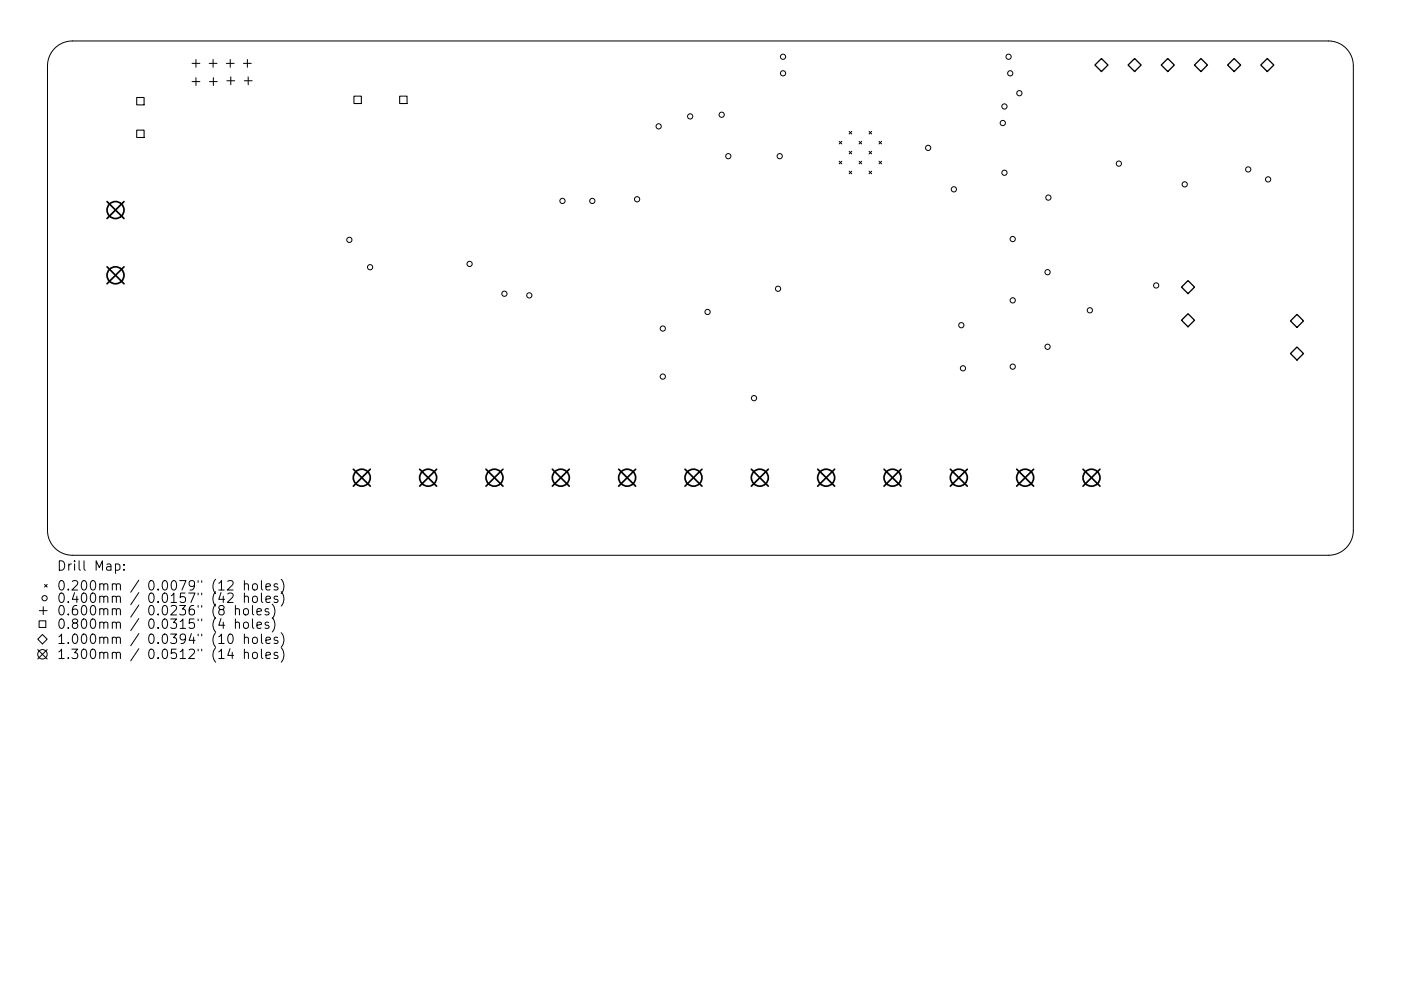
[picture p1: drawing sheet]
<svg xmlns="http://www.w3.org/2000/svg" width="297mm" height="210mm" viewBox="0 0 297 210" stroke-linecap="round" stroke-linejoin="round" font-family="sans-serif">
<defs><g id="words">
<g font-size="2.8">
<text x="12" y="121.1">Drill Map:</text>
<text x="12" y="125.3">0.200mm / 0.0079&quot; (12 holes)</text>
<text x="12" y="127.9">0.400mm / 0.0157&quot; (42 holes)</text>
<text x="12" y="130.6">0.600mm / 0.0236&quot; (8 holes)</text>
<text x="12" y="133.4">0.800mm / 0.0315&quot; (4 holes)</text>
<text x="12" y="136.6">1.000mm / 0.0394&quot; (10 holes)</text>
<text x="12" y="139.8">1.300mm / 0.0512&quot; (14 holes)</text>
</g>
</g></defs>
<g fill="none" stroke="#000" stroke-width=".21">
<path d="M11.6 10.2a5.3 5.3 0 0 1 3.7-1.5h266.4a5.3 5.3 0 0 1 5.2 5.3v98.5a5.3 5.3 0 0 1-5.2 5.3h-266.4a5.3 5.3 0 0 1-5.2-5.3v-98.5a5.3 5.3 0 0 1 1.5-3.8zM40.7 13.4h1.7M40.7 17.3h1.7M41.5 12.6v1.7M41.5 16.5v1.6M44.3 13.4h1.7M44.4 17.3h1.7M45.2 12.6v1.7M45.2 16.5v1.6M48 13.4h1.6M48.1 17.1h1.7M48.8 12.6v1.7"/>
<path d="M48.9 16.3v1.7M51.6 13.4h1.7M51.8 17.1h1.7M52.4 12.6v1.7M52.6 16.3v1.7M177.9 30l.6 .5M177.9 34.2l.6 .6M178.5 30l-.6 .5M178.5 34.2l-.6 .6M180 32.1l.6 .6M180 36.3l.6 .6M180 27.9l.6 .5"/>
<path d="M180.6 27.9l-.6 .5M180.6 32.1l-.6 .6M180.6 36.3l-.6 .6M182.1 30l.6 .5M182.1 34.2l.6 .6M182.7 30l-.6 .5M182.7 34.2l-.6 .6M184.3 32.1l.5 .6M184.3 36.3l.5 .6M184.3 27.9l.5 .5M184.8 27.9l-.5 .5M184.8 32.1l-.5 .6"/>
<path d="M184.8 36.3l-.5 .6M186.4 34.2l.5 .6M186.4 30l.5 .5M186.9 30l-.5 .5M186.9 34.2l-.5 .6M24.5 119.7l.6-.1 .3 .4v.6l-.2 .3h-.7M26.3 119.7v.2M8 137.8l2 2M8.3 131.7h1.4v1.4h-1.4zM8.3 129.6h1.7M9 134.6l1 1-1 1-1-1zM9.2 128.7v1.7"/>
<path d="M9.4 124l.6 .6M10 124l-.6 .6M10 137.8l-2 2M26.3 120.8v.2M48.3 123.4l.3-.2h.5l.2 .2 .1 .4-.1 .2-1.1 1.2h1.2M48.3 126l.3-.2 .6 .1a.54 .54 0 0 1 .1 .8l-1.1 1.1h1.2M48.5 134.7l.5-.2a1.25 1.25 0 0 1 0 2l-.4-.1-.2-.3-.1-.8zM48.8 137.6l-.5 1.5h1.2M49.9 129.3a.5 .5 0 0 1 .9 .1v1.1M49.9 132.2a.5 .5 0 0 1 .9 .1v1M49.9 128.5v2M49.9 131.3v2"/>
<path d="M51.8 124l.3-.1h.5l.1 1.3M51.8 126.7a.5 .5 0 0 1 .9 .1v1M51.8 129.2a.54 .54 0 0 1 .9 .3v.6a.54 .54 0 0 1-.6 .4 .54 .54 0 0 1-.5-.4v-.6zM51.8 132.1a.54 .54 0 0 1 .9 .3v.5a.54 .54 0 0 1-.6 .4 .54 .54 0 0 1-.5-.4v-.5zM51.8 135.4a.5 .5 0 0 1 .9 .1v1M51.8 138.6a.5 .5 0 0 1 .9 .1v1M51.8 123.2v2M51.8 125.8v2M51.8 134.5v2M51.8 137.7v2M53.5 128.5v1.7l.3 .3M53.5 131.3v1.7l.3 .3"/>
<path d="M53.6 124l.3-.1a.54 .54 0 0 1 .7 .3v.6a.54 .54 0 0 1-.5 .4 .54 .54 0 0 1-.6-.4zM53.6 126.7a.54 .54 0 0 1 .6-.2 .54 .54 0 0 1 .4 .4v.5a.54 .54 0 0 1-.5 .4 .54 .54 0 0 1-.6-.4zM53.6 135.4a.54 .54 0 0 1 .6-.2 .54 .54 0 0 1 .4 .4v.5a.54 .54 0 0 1-.5 .4 .54 .54 0 0 1-.6-.4zM53.7 138.5a.54 .54 0 0 1 .9 .3v.5a.54 .54 0 0 1-.5 .4 .54 .54 0 0 1-.6-.4v-.5zM54.5 129.8l.9-.2-.1-.4-.5-.1-.3 .3 .1 1h.7M54.5 132.7l.9-.2-.1-.4-.5-.1-.3 .3 .1 .9h.7M55.4 123.2v1.7l.3 .3M55.4 125.8v1.7l.3 .3M55.4 134.5v1.7l.3 .3M55.4 137.7v1.7l.3 .3M56.4 124.5l.9-.2-.1-.4h-.5l-.3 .2 .1 1h.7M56.4 127.2l.9-.2-.1-.4-.5-.1-.3 .3 .1 .9h.7"/>
<path d="M56.4 135.9l.9-.2-.1-.4-.5-.1-.3 .3 .1 .9h.7M56.4 139.1l.9-.2-.1-.4-.5-.1-.3 .3 .1 .9h.7M57 129.2l-.5-.1-.3 .3 .1 .3 .7 .2v.5h-.8M57 132.1l-.5-.1-.3 .3 .1 .3 .7 .2v.4h-.8M57.7 128.2a2.29 2.29 0 0 1 0 3M57.7 131a2.29 2.29 0 0 1 0 3.1M58.9 123.9h-.5l-.3 .2 .1 .3 .7 .2v.5h-.8M58.9 126.6l-.5-.1-.3 .3 .1 .3 .7 .2v.4h-.8M58.9 135.3l-.5-.1-.3 .3 .1 .3 .7 .2v.4h-.8M58.9 138.5l-.5-.1-.3 .3 .1 .3 .7 .2v.4h-.8M59.6 122.9a2.29 2.29 0 0 1 0 3M59.6 125.5a2.29 2.29 0 0 1 0 3.1"/>
<path d="M59.6 134.2a2.29 2.29 0 0 1 0 3.1M59.6 137.4a2.29 2.29 0 0 1 0 3.1"/>
<circle cx="166" cy="15.6" r=".55"/>
<circle cx="166" cy="12" r=".55"/>
<circle cx="213.8" cy="12" r=".55"/>
<circle cx="214.2" cy="15.6" r=".55"/>
<circle cx="216.1" cy="19.8" r=".55"/>
<circle cx="139.6" cy="26.8" r=".55"/>
<circle cx="146.3" cy="24.7" r=".55"/>
<circle cx="153" cy="24.3" r=".55"/>
<circle cx="154.4" cy="33.1" r=".55"/>
<circle cx="165.3" cy="33.1" r=".55"/>
<circle cx="196.8" cy="31.4" r=".55"/>
<circle cx="212.6" cy="26.1" r=".55"/>
<circle cx="213" cy="36.7" r=".55"/>
<circle cx="213" cy="22.6" r=".55"/>
<circle cx="237.2" cy="34.7" r=".55"/>
<circle cx="251.2" cy="39.1" r=".55"/>
<circle cx="264.6" cy="35.9" r=".55"/>
<circle cx="268.9" cy="38.1" r=".55"/>
<circle cx="74.1" cy="50.9" r=".55"/>
<circle cx="78.5" cy="56.7" r=".55"/>
<circle cx="99.6" cy="56" r=".55"/>
<circle cx="119.3" cy="42.6" r=".55"/>
<circle cx="125.6" cy="42.6" r=".55"/>
<circle cx="135.1" cy="42.3" r=".55"/>
<circle cx="202.2" cy="40.2" r=".55"/>
<circle cx="214.7" cy="50.7" r=".55"/>
<circle cx="222.1" cy="57.7" r=".55"/>
<circle cx="222.3" cy="41.9" r=".55"/>
<circle cx="106.9" cy="62.3" r=".55"/>
<circle cx="112.2" cy="62.7" r=".55"/>
<circle cx="140.5" cy="69.7" r=".55"/>
<circle cx="140.5" cy="79.9" r=".55"/>
<circle cx="150" cy="66.2" r=".55"/>
<circle cx="165" cy="61.3" r=".55"/>
<circle cx="203.8" cy="69" r=".55"/>
<circle cx="204.2" cy="78.1" r=".55"/>
<circle cx="214.7" cy="63.7" r=".55"/>
<circle cx="214.7" cy="77.8" r=".55"/>
<circle cx="222.1" cy="73.6" r=".55"/>
<circle cx="231.1" cy="65.8" r=".55"/>
<circle cx="245.1" cy="60.6" r=".55"/>
<circle cx="159.9" cy="84.5" r=".55"/>
<circle cx="9" cy="138.8" r="1"/>
<circle cx="9.4" cy="126.9" r=".55"/>
</g>
<path d="M29 20.7h1.5v1.6h-1.5zM29 27.6h1.5v1.6h-1.5zM75 20.4h1.6v1.6h-1.6zM84.7 20.4h1.6v1.6h-1.6z" fill="none" stroke="#000" stroke-width=".22"/>
<path d="M232.1 13.8l1.4-1.4 1.4 1.4-1.4 1.4zM239.2 13.8l1.4-1.4 1.3 1.4-1.3 1.4zM246.2 13.8l1.4-1.4 1.4 1.4-1.4 1.4zM254.6 12.4l1.4 1.4-1.4 1.4-1.4-1.4zM260.3 13.8l1.4-1.4 1.3 1.4-1.3 1.4zM267.3 13.8l1.4-1.4 1.4 1.4-1.4 1.4zM250.5 60.9l1.4-1.4 1.4 1.4-1.4 1.4zM250.5 67.9l1.4-1.3 1.4 1.3-1.4 1.4zM273.6 68.1l1.4-1.4 1.4 1.4-1.4 1.4zM275 73.6l1.4 1.4-1.4 1.4-1.4-1.4z" fill="none" stroke="#000" stroke-width=".28"/>
<g fill="none" stroke="#000" stroke-width=".36">
<path d="M22.7 42.8l3.6 3.6M22.7 56.6l3.6 3.6M26.3 42.8l-3.6 3.6M26.3 56.6l-3.6 3.6M74.9 99.6l3.6 3.5M78.5 99.6l-3.6 3.5M89 99.6l3.6 3.5M92.6 99.6l-3.6 3.5M103 99.6l3.6 3.5M106.6 99.6l-3.6 3.5M117.1 99.6l3.6 3.5M120.7 99.6l-3.6 3.5"/>
<path d="M131.2 99.6l3.6 3.5M134.8 99.6l-3.6 3.5M145.2 99.6l3.6 3.5M148.8 99.6l-3.6 3.5M159.3 99.6l3.6 3.5M162.9 99.6l-3.6 3.5M173.4 99.6l3.6 3.5M177 99.6l-3.6 3.5M187.4 99.6l3.6 3.5M191 99.6l-3.6 3.5M201.5 99.6l3.6 3.5M205.1 99.6l-3.6 3.5"/>
<path d="M215.6 99.6l3.6 3.5M219.2 99.6l-3.6 3.5M229.6 99.6l3.6 3.5M233.2 99.6l-3.6 3.5"/>
<circle cx="24.5" cy="44.6" r="1.8"/>
<circle cx="24.5" cy="58.4" r="1.8"/>
<circle cx="76.7" cy="101.3" r="1.8"/>
<circle cx="90.8" cy="101.3" r="1.8"/>
<circle cx="104.8" cy="101.3" r="1.8"/>
<circle cx="118.9" cy="101.3" r="1.8"/>
<circle cx="133" cy="101.3" r="1.8"/>
<circle cx="147" cy="101.3" r="1.8"/>
<circle cx="161.1" cy="101.3" r="1.8"/>
<circle cx="175.2" cy="101.3" r="1.8"/>
<circle cx="189.2" cy="101.3" r="1.8"/>
<circle cx="203.3" cy="101.3" r="1.8"/>
<circle cx="217.4" cy="101.3" r="1.8"/>
<circle cx="231.4" cy="101.3" r="1.8"/>
</g>
<use href="#words"/>
</svg>
